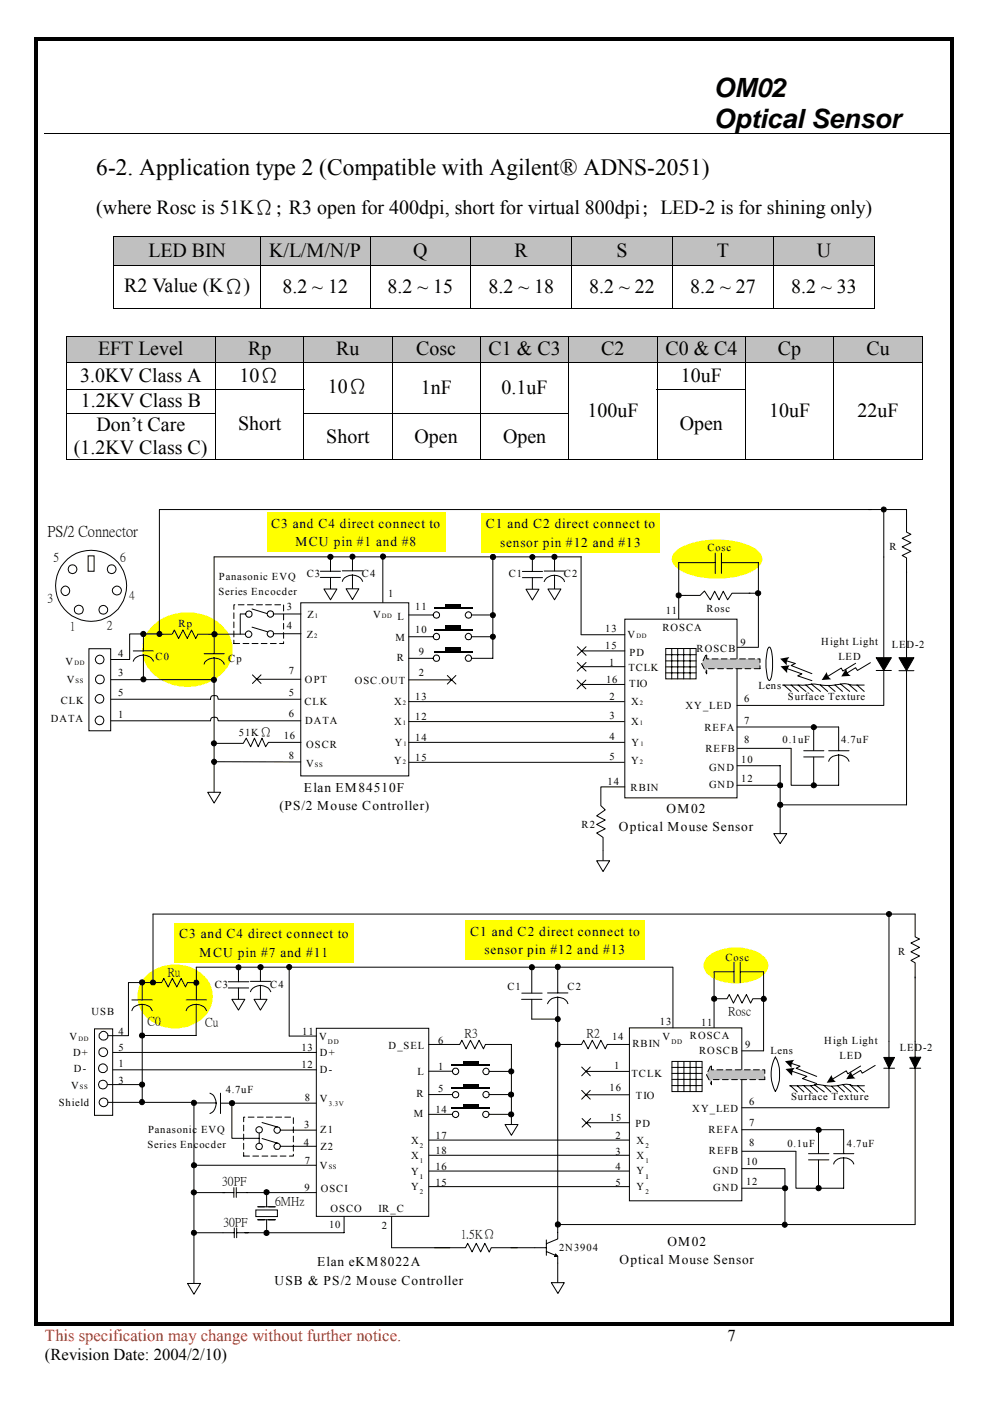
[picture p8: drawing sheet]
<svg xmlns="http://www.w3.org/2000/svg" width="210mm" height="297mm" viewBox="0 0 210 297" stroke-linecap="round" stroke-linejoin="round" font-family="sans-serif">
<defs><g id="words">
<g font-size="5.6">
<text x="151.4" y="20.6">OM02</text>
<text x="151.4" y="27.1">Optical Sensor</text>
</g>
<text font-size="5" x="20.4" y="37">6-2. Application type 2 (Compatible with Agilent® ADNS-2051)</text>
<g font-size="4.2">
<text x="20.4" y="45.4">(where Rosc is 51KΩ; R3 open for 400dpi, short for virtual 800dpi; LED-2 is for shining only)</text>
<text x="31.5" y="54.5">LED BIN</text>
<text x="57.1" y="54.5">K/L/M/N/P</text>
<text x="87.6" y="54.5">Q</text>
<text x="109.1" y="54.5">R</text>
<text x="130.7" y="54.5">S</text>
<text x="152" y="54.5">T</text>
<text x="173.2" y="54.5">U</text>
<text x="26.3" y="62">R2 Value (KΩ)</text>
<text x="59.9" y="62.1">8.2 ~ 12</text>
<text x="82.1" y="62.1">8.2 ~ 15</text>
<text x="103.6" y="62.1">8.2 ~ 18</text>
<text x="124.9" y="62.1">8.2 ~ 22</text>
<text x="146.3" y="62.1">8.2 ~ 27</text>
<text x="167.7" y="62.1">8.2 ~ 33</text>
<text x="20.8" y="75.3">EFT Level</text>
<text x="52.6" y="75.3">Rp</text>
<text x="71.3" y="75.3">Ru</text>
<text x="88.2" y="75.3">Cosc</text>
<text x="103.6" y="75.3">C1 &amp; C3</text>
<text x="127.5" y="75.3">C2</text>
<text x="141.1" y="75.3">C0 &amp; C4</text>
<text x="164.9" y="75.3">Cp</text>
<text x="183.7" y="75.3">Cu</text>
<text x="17" y="81">3.0KV Class A</text>
<text x="50.8" y="80.9">10Ω</text>
<text x="69.5" y="83.3">10Ω</text>
<text x="89.2" y="83.4">1nF</text>
<text x="106.4" y="83.4">0.1uF</text>
<text x="144.4" y="81">10uF</text>
<text x="17.1" y="86.4">1.2KV Class B</text>
<text x="124.6" y="88.4">100uF</text>
<text x="163.1" y="88.4">10uF</text>
<text x="181.8" y="88.4">22uF</text>
<text x="20.5" y="91.4">Don’t Care</text>
<text x="50.5" y="91.3">Short</text>
<text x="69.2" y="93.8">Short</text>
<text x="87.9" y="93.8">Open</text>
<text x="106.7" y="93.8">Open</text>
<text x="144.1" y="91.3">Open</text>
<text x="15.7" y="96.3">(1.2KV Class C)</text>
</g>
<text font-size="3.5" fill="#f00" x="9.5" y="284.3">This specification may change without further notice.</text>
<g font-size="3.5">
<text x="154.3" y="284.3">7</text>
<text x="9.5" y="288.4">(Revision Date: 2004/2/10)</text>
</g>
<text font-size="3.2" x="10.1" y="113.7">PS/2 Connector</text>
<g font-size="2.8">
<text x="57.5" y="111.9">C3 and C4 direct connect to</text>
<text x="103" y="112">C1 and C2 direct connect to</text>
<text x="62.6" y="115.8">MCU pin #1 and #8</text>
<text x="106.1" y="115.9">sensor pin #12 and #13</text>
<text x="64.4" y="167.9">Elan EM84510F</text>
<text x="59.2" y="171.8">(PS/2 Mouse Controller)</text>
<text x="141.3" y="172.4">OM02</text>
<text x="131.2" y="176.3">Optical Mouse Sensor</text>
<text x="38" y="198.9">C3 and C4 direct connect to</text>
<text x="42.3" y="202.8">MCU pin #7 and #11</text>
<text x="99.7" y="198.4">C1 and C2 direct connect to</text>
<text x="102.8" y="202.2">sensor pin #12 and #13</text>
<text x="67.2" y="268.5">Elan eKM8022A</text>
<text x="131.4" y="268">Optical Mouse Sensor</text>
<text x="141.5" y="264.1">OM02</text>
<text x="58.2" y="272.4">USB &amp; PS/2 Mouse Controller</text>
</g>
<g font-size="2.6">
<text x="11.3" y="119">5</text>
<text x="25.5" y="119">6</text>
<text x="10" y="127.6">3</text>
<text x="27.4" y="127.1">4</text>
<text x="14.8" y="133.5">1</text>
<text x="22.6" y="133.4">2</text>
<text x="55.1" y="156">Ω</text>
<text x="35.5" y="206.9">Ru</text>
<text x="154.4" y="215.2">Rosc</text>
<text x="31.3" y="217.3">C0</text>
<text x="43.5" y="217.5">Cu</text>
<text x="98.5" y="220">R3</text>
<text x="124.3" y="220">R2</text>
<text x="47.1" y="251.3">30PF</text>
<text x="58.3" y="255.5">6MHz</text>
<text x="47.4" y="260">30PF</text>
<text x="97.7" y="262.5">1.5KΩ</text>
</g>
<g font-size="2.2">
<text x="150" y="116.8">Cosc</text>
<text x="188.6" y="116.7">R</text>
<text x="46.4" y="122.9">Panasonic EVQ</text>
<text x="65" y="122.4">C3</text>
<text x="76.7" y="122.4">C4</text>
<text x="107.9" y="122.4">C1</text>
<text x="119.6" y="122.4">C2</text>
<text x="46.3" y="126.1">Series Encocder</text>
<text x="60.8" y="129.2">3</text>
<text x="65.2" y="131.1">Z</text>
<text x="79.1" y="131.1">V</text>
<text x="82.3" y="126.5">1</text>
<text x="84.3" y="131.5">L</text>
<text x="88" y="129.2">11</text>
<text x="141.2" y="130.2">11</text>
<text x="149.8" y="129.8">Rosc</text>
<text x="37.9" y="132.8">Rp</text>
<text x="60.8" y="133.4">4</text>
<text x="65.1" y="135.2">Z</text>
<text x="83.9" y="135.9">M</text>
<text x="88" y="134.3">10</text>
<text x="128.3" y="137.7">15</text>
<text x="128.3" y="134">13</text>
<text x="133.1" y="135.3">V</text>
<text x="140.4" y="133.9">ROSCA</text>
<text x="157" y="136.9">9</text>
<text x="174.1" y="136.8">Hight Light</text>
<text x="189.1" y="137.3">LED-2</text>
<text x="13.9" y="141">V</text>
<text x="25" y="139.3">4</text>
<text x="25" y="143.4">3</text>
<text x="33" y="139.8">C0</text>
<text x="48.4" y="140.3">Cp</text>
<text x="61.3" y="143">7</text>
<text x="84.2" y="140.2">R</text>
<text x="88.8" y="138.9">9</text>
<text x="88.8" y="143.4">2</text>
<text x="129.1" y="141.2">1</text>
<text x="133.2" y="142.3">TCLK</text>
<text x="133.5" y="139">PD</text>
<text x="147.7" y="138.2">ROSCB</text>
<text x="177.8" y="139.9">LED</text>
<text x="12.9" y="149.4">CLK</text>
<text x="14.2" y="144.8">V</text>
<text x="25" y="147.5">5</text>
<text x="61.3" y="147.5">5</text>
<text x="64.5" y="149.4">CLK</text>
<text x="64.7" y="144.8">OPT</text>
<text x="75.2" y="145">OSC.OUT</text>
<text x="83.6" y="149.4">X</text>
<text x="88" y="148.5">13</text>
<text x="128.5" y="144.8">16</text>
<text x="129.2" y="148.5">2</text>
<text x="133.4" y="145.8">TIO</text>
<text x="133.8" y="149.4">X</text>
<text x="157.8" y="148.8">6</text>
<text x="160.8" y="146.2">Lens</text>
<text x="167.1" y="148.4">Surface Texture</text>
<text x="10.8" y="153">DATA</text>
<text x="25" y="152.3">1</text>
<text x="50.6" y="156">51K</text>
<text x="61.3" y="152.1">6</text>
<text x="64.7" y="153.5">DATA</text>
<text x="83.6" y="153.7">X</text>
<text x="88" y="152.6">12</text>
<text x="129.2" y="152.4">3</text>
<text x="133.8" y="153.7">X</text>
<text x="145.3" y="150.3">XY_LED</text>
<text x="149.4" y="154.9">REFA</text>
<text x="157.8" y="153.4">7</text>
<text x="60.2" y="156.7">16</text>
<text x="61.3" y="160.8">8</text>
<text x="64.9" y="158.5">OSCR</text>
<text x="83.6" y="162">Y</text>
<text x="83.7" y="158.1">Y</text>
<text x="88" y="161.3">15</text>
<text x="88" y="157">14</text>
<text x="129.2" y="157">4</text>
<text x="129.2" y="161">5</text>
<text x="133.8" y="162">Y</text>
<text x="133.9" y="158.1">Y</text>
<text x="149.6" y="159.4">REFB</text>
<text x="157.2" y="161.7">10</text>
<text x="157.8" y="157.5">8</text>
<text x="165.9" y="157.6">0.1uF</text>
<text x="178.3" y="157.6">4.7uF</text>
<text x="64.9" y="162.5">V</text>
<text x="128.8" y="166.5">14</text>
<text x="133.7" y="167.6">RBIN</text>
<text x="150.3" y="163.5">GND</text>
<text x="150.3" y="167.1">GND</text>
<text x="157.2" y="165.8">12</text>
<text x="123.3" y="175.5">R2</text>
<text x="153.8" y="203.7">Cosc</text>
<text x="190.4" y="202.5">R</text>
<text x="45.5" y="209.4">C3</text>
<text x="57.3" y="209.4">C4</text>
<text x="107.6" y="209.9">C1</text>
<text x="120.3" y="209.9">C2</text>
<text x="19.4" y="215.2">USB</text>
<text x="14.7" y="220.6">V</text>
<text x="25.1" y="219.5">4</text>
<text x="64.1" y="219.5">11</text>
<text x="67.7" y="220.5">V</text>
<text x="92.9" y="221.3">6</text>
<text x="129.8" y="220.5">14</text>
<text x="139.9" y="217.4">13</text>
<text x="140.5" y="220.6">V</text>
<text x="146.3" y="220.3">ROSCA</text>
<text x="148.6" y="217.5">11</text>
<text x="174.8" y="221.5">High Light</text>
<text x="15.5" y="223.9">D+</text>
<text x="15.7" y="227.4">D-</text>
<text x="25.1" y="222.9">5</text>
<text x="25.1" y="226.3">1</text>
<text x="63.9" y="222.9">13</text>
<text x="63.9" y="226.5">12</text>
<text x="67.8" y="227.5">D-</text>
<text x="67.8" y="223.9">D+</text>
<text x="82.4" y="222.5">D_SEL</text>
<text x="88.5" y="227.9">L</text>
<text x="92.9" y="226.8">1</text>
<text x="130.2" y="226.6">1</text>
<text x="134.1" y="222">RBIN</text>
<text x="148.2" y="223.6">ROSCB</text>
<text x="158" y="222.3">9</text>
<text x="163.3" y="223.4">Lens</text>
<text x="178" y="224.5">LED</text>
<text x="190.8" y="222.8">LED-2</text>
<text x="15.1" y="230.8">V</text>
<text x="25.1" y="229.8">3</text>
<text x="47.9" y="231.7">4.7uF</text>
<text x="64.6" y="233.4">8</text>
<text x="67.8" y="233.7">V</text>
<text x="88.3" y="232.7">R</text>
<text x="92.9" y="231.4">5</text>
<text x="129.3" y="231.3">16</text>
<text x="133.9" y="228.4">TCLK</text>
<text x="134.8" y="233">TIO</text>
<text x="167.7" y="233.3">Surface Texture</text>
<text x="12.5" y="234.5">Shield</text>
<text x="64.5" y="239.2">3</text>
<text x="87.7" y="236.9">M</text>
<text x="92.3" y="236">14</text>
<text x="129.3" y="237.6">15</text>
<text x="134.8" y="238.8">PD</text>
<text x="146.8" y="235.7">XY_LED</text>
<text x="158.8" y="238.8">7</text>
<text x="158.8" y="234.2">6</text>
<text x="31.3" y="243.3">Series Encocder</text>
<text x="31.4" y="240.2">Panasonic EVQ</text>
<text x="64.4" y="242.9">4</text>
<text x="67.9" y="240.1">Z1</text>
<text x="68" y="243.8">Z2</text>
<text x="87.2" y="242.4">X</text>
<text x="87.2" y="245.7">X</text>
<text x="92.3" y="241.6">17</text>
<text x="92.3" y="244.7">18</text>
<text x="130.5" y="241.6">2</text>
<text x="130.5" y="244.8">3</text>
<text x="135" y="245.8">X</text>
<text x="135" y="242.6">X</text>
<text x="150.2" y="240.3">REFA</text>
<text x="150.3" y="244.7">REFB</text>
<text x="158.8" y="242.9">8</text>
<text x="166.9" y="243.1">0.1uF</text>
<text x="179.5" y="243.1">4.7uF</text>
<text x="64.7" y="246.9">7</text>
<text x="67.8" y="247.8">V</text>
<text x="87.2" y="249.1">Y</text>
<text x="92.3" y="248.1">16</text>
<text x="92.3" y="251.4">15</text>
<text x="130.5" y="248.1">4</text>
<text x="130.5" y="251.4">5</text>
<text x="135" y="249">Y</text>
<text x="151.2" y="248.9">GND</text>
<text x="158.2" y="247.1">10</text>
<text x="158.2" y="251.2">12</text>
<text x="64.5" y="252.5">9</text>
<text x="68" y="252.8">OSCI</text>
<text x="70.1" y="257.1">OSCO</text>
<text x="80.3" y="256.9">IR_C</text>
<text x="87.2" y="252.4">Y</text>
<text x="135" y="252.4">Y</text>
<text x="151.2" y="252.6">GND</text>
<text x="69.8" y="260.3">10</text>
<text x="81" y="260.5">2</text>
<text x="118.5" y="265.3">2N3904</text>
</g>
<g font-size="1.5">
<text x="69.5" y="221.3">DD</text>
<text x="142.3" y="221.5">DD</text>
<text x="69.7" y="234.6">3.3V</text>
<text x="89" y="243.3">2</text>
<text x="136.8" y="243.5">2</text>
<text x="89" y="246.5">1</text>
<text x="136.8" y="246.6">1</text>
<text x="89" y="253.2">2</text>
<text x="136.8" y="253.2">2</text>
</g>
<g font-size="1.4">
<text x="66.7" y="131.1">1</text>
<text x="81" y="131.1">DD</text>
<text x="66.6" y="135.2">2</text>
<text x="134.9" y="135.3">DD</text>
<text x="15.8" y="141">DD</text>
<text x="16" y="144.8">SS</text>
<text x="85.4" y="149.5">2</text>
<text x="135.7" y="149.5">2</text>
<text x="85.4" y="153.8">1</text>
<text x="135.7" y="153.8">1</text>
<text x="85.6" y="158.1">1</text>
<text x="135.8" y="158.1">1</text>
<text x="66.8" y="162.5">SS</text>
<text x="85.4" y="162">2</text>
<text x="135.7" y="162">2</text>
<text x="16.6" y="220.7">DD</text>
<text x="16.9" y="230.9">SS</text>
<text x="69.7" y="247.9">SS</text>
<text x="89" y="250">1</text>
<text x="136.8" y="249.9">1</text>
</g>
</g></defs>
<path d="M9.4 28.4h192" fill="none" stroke="#000" stroke-width=".21"/>
<g fill="#c0c0c0">
<path d="M24.7 50.8h30v4.8h-30z"/>
<path d="M24.2 50.2h31v.6h-31z"/>
</g>
<path d="M24.4 50.8v4.8" fill="none" stroke="#c0c0c0" stroke-width=".42"/>
<g fill="#c0c0c0">
<path d="M54.7 50.8h.5v4.8h-.5z"/>
<path d="M24.2 55.6h31v.5h-31z"/>
<path d="M55.7 50.8h22.2v4.8h-22.2z"/>
<path d="M55.3 50.2h23.1v.6h-23.1z"/>
</g>
<path d="M55.5 50.8v4.8" fill="none" stroke="#c0c0c0" stroke-width=".38"/>
<g fill="#c0c0c0">
<path d="M77.9 50.8h.5v4.8h-.5z"/>
<path d="M55.3 55.6h23.1v.5h-23.1z"/>
<path d="M78.9 50.8h20.4v4.8h-20.4z"/>
<path d="M78.5 50.2h21.3v.6h-21.3z"/>
</g>
<path d="M78.7 50.8v4.8" fill="none" stroke="#c0c0c0" stroke-width=".38"/>
<path d="M99.5 50.8v4.8" fill="none" stroke="#c0c0c0" stroke-width=".42"/>
<g fill="#c0c0c0">
<path d="M78.5 55.6h21.3v.5h-21.3z"/>
<path d="M100.3 50.8h20.4v4.8h-20.4z"/>
<path d="M99.9 50.2h21.2v.6h-21.2z"/>
</g>
<path d="M100.1 50.8v4.8" fill="none" stroke="#c0c0c0" stroke-width=".42"/>
<path d="M120.9 50.8v4.8" fill="none" stroke="#c0c0c0" stroke-width=".38"/>
<g fill="#c0c0c0">
<path d="M99.9 55.6h21.2v.5h-21.2z"/>
<path d="M121.7 50.8h20.4v4.8h-20.4z"/>
<path d="M121.3 50.2h21.3v.6h-21.3z"/>
</g>
<path d="M121.5 50.8v4.8M142.3 50.8v4.8" fill="none" stroke="#c0c0c0" stroke-width=".42"/>
<g fill="#c0c0c0">
<path d="M121.3 55.6h21.3v.5h-21.3z"/>
<path d="M143.1 50.8h20.4v4.8h-20.4z"/>
<path d="M142.7 50.2h21.2v.6h-21.2z"/>
</g>
<path d="M142.9 50.8v4.8" fill="none" stroke="#c0c0c0" stroke-width=".38"/>
<path d="M163.7 50.8v4.8" fill="none" stroke="#c0c0c0" stroke-width=".42"/>
<g fill="#c0c0c0">
<path d="M142.7 55.6h21.2v.5h-21.2z"/>
<path d="M164.5 50.8h20.4v4.8h-20.4z"/>
<path d="M164.1 50.2h21.2v.6h-21.2z"/>
</g>
<path d="M164.3 50.8v4.8M185.1 50.8v4.8" fill="none" stroke="#c0c0c0" stroke-width=".42"/>
<path d="M164.1 55.6h21.2v.5h-21.2z" fill="#c0c0c0"/>
<g fill="none" stroke="#000" stroke-width=".21">
<path d="M24.1 50.2h161.4M24.1 56.2h161.4M24.1 50.2v5.9M24.1 56.3v9.2M55.3 50.2v5.9M55.3 56.3v9.2M78.5 50.2v5.9M78.5 56.3v9.2M99.8 50.2v5.9M99.8 56.3v9.2M121.2 50.2v5.9M121.2 56.3v9.2"/>
<path d="M142.6 50.2v5.9M142.6 56.3v9.2M164 50.2v5.9M164 56.3v9.2M185.4 50.2v5.9M185.4 56.3v9.2M24.2 65.4h31M55.3 65.4h23.1M78.5 65.4h21.3M99.9 65.4h21.2M121.3 65.4h21.3M142.7 65.4h21.2"/>
<path d="M164.1 65.4h21.2"/>
</g>
<path d="M14.5 71.6h30.7v4.9h-30.7z" fill="#c0c0c0"/>
<path d="M14.2 71.5h31.4" fill="none" stroke="#c0c0c0" stroke-width=".25"/>
<path d="M14.3 71.6v4.9" fill="none" stroke="#c0c0c0" stroke-width=".38"/>
<path d="M45.4 71.6v4.9" fill="none" stroke="#c0c0c0" stroke-width=".42"/>
<path d="M14.2 76.6h31.4" fill="none" stroke="#c0c0c0" stroke-width=".3"/>
<path d="M46.2 71.6h17.7v4.9h-17.7z" fill="#c0c0c0"/>
<path d="M45.8 71.5h18.5" fill="none" stroke="#c0c0c0" stroke-width=".25"/>
<path d="M46 71.6v4.9M64.1 71.6v4.9" fill="none" stroke="#c0c0c0" stroke-width=".42"/>
<path d="M45.8 76.6h18.5" fill="none" stroke="#c0c0c0" stroke-width=".3"/>
<path d="M64.9 71.6h17.7v4.9h-17.7z" fill="#c0c0c0"/>
<path d="M64.5 71.5h18.6" fill="none" stroke="#c0c0c0" stroke-width=".25"/>
<path d="M64.7 71.6v4.9M82.9 71.6v4.9" fill="none" stroke="#c0c0c0" stroke-width=".42"/>
<path d="M64.5 76.6h18.6" fill="none" stroke="#c0c0c0" stroke-width=".3"/>
<path d="M83.6 71.6h17.8v4.9h-17.8z" fill="#c0c0c0"/>
<path d="M83.2 71.5h18.6" fill="none" stroke="#c0c0c0" stroke-width=".25"/>
<path d="M83.4 71.6v4.9" fill="none" stroke="#c0c0c0" stroke-width=".38"/>
<path d="M101.6 71.6v4.9" fill="none" stroke="#c0c0c0" stroke-width=".42"/>
<path d="M83.2 76.6h18.6" fill="none" stroke="#c0c0c0" stroke-width=".3"/>
<path d="M102.4 71.6h17.7v4.9h-17.7z" fill="#c0c0c0"/>
<path d="M102 71.5h18.5" fill="none" stroke="#c0c0c0" stroke-width=".25"/>
<path d="M102.2 71.6v4.9M120.3 71.6v4.9" fill="none" stroke="#c0c0c0" stroke-width=".42"/>
<path d="M102 76.6h18.5" fill="none" stroke="#c0c0c0" stroke-width=".3"/>
<path d="M121.1 71.6h17.7v4.9h-17.7z" fill="#c0c0c0"/>
<path d="M120.7 71.5h18.5" fill="none" stroke="#c0c0c0" stroke-width=".25"/>
<path d="M120.9 71.6v4.9" fill="none" stroke="#c0c0c0" stroke-width=".38"/>
<path d="M138.8 71.6h.4v4.9h-.4z" fill="#c0c0c0"/>
<path d="M120.7 76.6h18.5" fill="none" stroke="#c0c0c0" stroke-width=".3"/>
<path d="M139.8 71.6h17.8v4.9h-17.8z" fill="#c0c0c0"/>
<path d="M139.4 71.5h18.6" fill="none" stroke="#c0c0c0" stroke-width=".25"/>
<path d="M139.6 71.6v4.9" fill="none" stroke="#c0c0c0" stroke-width=".42"/>
<path d="M157.8 71.6v4.9" fill="none" stroke="#c0c0c0" stroke-width=".38"/>
<path d="M139.4 76.6h18.6" fill="none" stroke="#c0c0c0" stroke-width=".3"/>
<path d="M158.6 71.6h17.7v4.9h-17.7z" fill="#c0c0c0"/>
<path d="M158.1 71.5h18.6" fill="none" stroke="#c0c0c0" stroke-width=".25"/>
<path d="M158.3 71.6v4.9M176.5 71.6v4.9" fill="none" stroke="#c0c0c0" stroke-width=".42"/>
<path d="M158.1 76.6h18.6" fill="none" stroke="#c0c0c0" stroke-width=".3"/>
<path d="M177.3 71.6h17.7v4.9h-17.7z" fill="#c0c0c0"/>
<path d="M176.9 71.5h18.5" fill="none" stroke="#c0c0c0" stroke-width=".25"/>
<path d="M177.1 71.6v4.9" fill="none" stroke="#c0c0c0" stroke-width=".42"/>
<path d="M195.2 71.6v4.9" fill="none" stroke="#c0c0c0" stroke-width=".38"/>
<path d="M176.9 76.6h18.5" fill="none" stroke="#c0c0c0" stroke-width=".3"/>
<g fill="none" stroke="#000" stroke-width=".21">
<path d="M14 71.2h181.6M14 76.8h181.6M14.1 71.3v5.5M14.1 76.9v5.6M45.7 71.3v5.5M45.7 76.9v5.6M64.4 71.3v5.5M64.4 76.9v5.6M83.2 71.3v5.5M83.2 76.9v5.6M101.9 71.3v5.5M101.9 76.9v5.6"/>
<path d="M120.6 71.3v5.5M120.6 76.9v5.6M139.3 71.3v5.5M139.3 76.9v5.6M158 71.3v5.5M158 76.9v5.6M176.8 71.3v5.5M176.8 76.9v5.6M195.5 71.3v5.5M195.5 76.9v5.6M14 82.5h50.5M14 87.6h31.8"/>
<path d="M14.1 82.6v4.9M14.1 87.7v9.9M14.2 97.5h31.4M45.7 82.6v4.9M45.7 87.7v9.9M45.8 97.5h18.5M64.3 87.6h56.4M64.4 82.6v4.9M64.4 87.7v9.9M64.5 97.5h18.6M83.2 82.6v4.9M83.2 87.7v9.9"/>
<path d="M83.2 97.5h18.6M101.9 82.6v4.9M101.9 87.7v9.9M102 97.5h18.5M120.6 82.6v4.9M120.6 87.7v9.9M120.7 97.5h18.5M139.2 82.5h18.9M139.3 82.6v4.9M139.3 87.7v9.9M139.4 97.5h18.6M158 82.6v4.9"/>
<path d="M158 87.7v9.9M158.1 97.5h18.6M176.8 82.6v4.9M176.8 87.7v9.9M176.9 97.5h18.5M195.5 82.6v4.9M195.5 87.7v9.9"/>
</g>
<path d="M83.1 82.5h.1v.1h-.1zM101.8 82.5h.2v.1h-.2zM120.5 82.5h.2v.1h-.2zM139.2 87.5h.2v.2h-.2zM158 87.5h.1v.2h-.1zM176.7 82.5h.2v.1h-.2zM176.7 87.5h.2v.2h-.2zM195.4 82.5h.2v.1h-.2zM195.4 87.5h.2v.2h-.2z" fill="#000"/>
<path d="M32 133.1a10.8 10.8 0 0 1 16.2 .8 7.2 7.2 0 0 1-3.3 10.5 10.8 10.8 0 0 1-13.6-2.8 6.8 6.8 0 0 1 .7-8.5z" fill-rule="evenodd" fill="#ff0"/>
<path d="M81.2 118v9.8M156.2 137.2h4.6" fill="none" stroke="#000" stroke-width=".21"/>
<path d="M143.1 117a12.8 12.8 0 0 1 8.3-2.6 15.6 15.6 0 0 1 9.1 2.1 2.26 2.26 0 0 1 0 4 15.6 15.6 0 0 1-10.3 2.1 11.6 11.6 0 0 1-7.1-2.5 2.05 2.05 0 0 1 0-3.1z" fill-rule="evenodd" fill="#ff0"/>
<path d="M143.9 126.2v5.1" fill="none" stroke="#000" stroke-width=".21"/>
<path d="M49.6 128.2h10.5v8.2h-10.5z" fill="#fff"/>
<g fill="none" stroke="#000" stroke-width=".21">
<path d="M49.6 135.7v.7h1.2M49.6 129.9v1.2M49.6 131.9v1.2M49.6 133.8v1.2M49.8 128.2h-.2v1M50.5 128.2h1.2M51 130.2h1.1a.68 .68 0 0 0 .9 .7 .68 .68 0 0 0 .3-1.1 .68 .68 0 0 0-1.2 .2v.2M51.5 136.4h1.3M52.5 128.2h1.2M53.4 136.4h1.3M53.4 133l3.3 .9M53.4 129.1l3.2 1"/>
<path d="M54.4 128.2h1.2M55.4 136.4h1.2M56.3 128.2h1.2M57.3 136.4h1.3M58.3 128.2h1.2M60.1 136.1v.3h-.8M60.1 128.3v1.2M60.1 130.2v1.2M60.1 132.2v1.2M60.1 134.1v1.2M86.6 161.6h45.8"/>
</g>
<path d="M63.8 127.8h22.9v36.7h-22.9z" fill="#fff" stroke="#000" stroke-width=".21"/>
<path d="M45.4 118.1h77.8M45.4 139.5v28.7M63.8 157.4h-6.9l-.6 .9-.7-1.8-.8 1.8-.9-1.8-.8 1.8-.9-1.8-.6 1.1h-6.2M86.7 148.8h45.7M86.7 153h45.7M86.7 157.4h45.8M45.4 161.5h18.4" fill="none" stroke="#000" stroke-width=".21"/>
<circle cx="81.2" cy="118" r=".55" fill="#000" stroke="#000" stroke-width=".21"/>
<path d="M44 168h2.8l-1.4 2.3z" fill-rule="evenodd" fill="#fff" stroke="#000" stroke-width=".21"/>
<g fill="none" stroke="#000" stroke-width=".21">
<path d="M45.4 118.1v20.5M104.5 118.1v21.5h-4.5l-.1 .4-.3 .2-.7-.1a.67 .67 0 0 1-.1-1 .63 .63 0 0 1 .8-.2 .63 .63 0 0 1 .4 .7M43.3 138.6h4.3M45.5 134.5h6.5l.1 .3 .4 .3h.4l.3-.1a.59 .59 0 0 0 .1-.9 .65 .65 0 0 0-.8-.3 .65 .65 0 0 0-.5 .7M86.7 130.4h5.2l.3 .6a.74 .74 0 0 0 1-.4l-.1-.5-.5-.4-.4 .1-.3 .3v.3M86.7 135h5.2v.2a.72 .72 0 0 0 1.1 .3l.2-.7-.4-.5-.6 .1-.3 .3v.3M86.7 139.6h5.2a.64 .64 0 0 0 .8 .6l.3-.1 .1-.4a.69 .69 0 0 0-.5-.8h-.4l-.3 .7M100 130.4a.66 .66 0 0 0-.6-.7 .66 .66 0 0 0-.7 .6v.3a.66 .66 0 0 0 .7 .5 .66 .66 0 0 0 .6-.7h4.5M100 135a.66 .66 0 0 0-.6-.7 .66 .66 0 0 0-.7 .5 .69 .69 0 0 0 .3 .8 .69 .69 0 0 0 .9-.2l.1-.4h4.5M143.9 126.2h1.4M21.9 148.3h22.7M22 144.1h23.4"/>
<path d="M22.1 152.8h22.5M43.3 140.8a2.31 2.31 0 0 1 3.3-1l.8 .6 .2 .4M45.4 152.1a.63 .63 0 0 0-.8 .7M45.4 147.5a.6 .6 0 0 0-.8 .8M45.5 152.1a.63 .63 0 0 1 .7 .7h17.6M45.5 147.5a.6 .6 0 0 1 .7 .8h17.6M156.2 158.7h11.5"/>
</g>
<g fill="#000" stroke="#000" stroke-width=".21">
<circle cx="104.5" cy="118.1" r=".56"/>
<circle cx="45.5" cy="134.5" r=".56"/>
<circle cx="104.5" cy="130.4" r=".54"/>
<circle cx="104.5" cy="135" r=".54"/>
<circle cx="45.4" cy="157.6" r=".55"/>
<circle cx="45.4" cy="144.1" r=".55"/>
<circle cx="45.4" cy="161.5" r=".55"/>
</g>
<g fill="#fff" stroke="#000" stroke-width=".21">
<path d="M132.5 131.3h23.8v37.9h-23.8z"/>
<path d="M141.2 137.5h6.4v6.4h-6.4z"/>
</g>
<g fill="none" stroke="#000" stroke-width=".21">
<path d="M141.2 138.8h6.4M142.4 137.5v6.4M143.7 137.5v6.4M145 137.5v6.4M146.3 137.5v6.4M141.2 140.1h6.4M141.2 141.4h6.4M141.2 142.7h6.4M156.3 149.6h31M165.9 145.2l4.3 .1 2.6-.3a14.1 14.1 0 0 0 6.2-.1l1.7 .3h2.5M166.2 145.2l1.5 1.4M167.7 145.2l1.6 1.4"/>
<path d="M169.2 145.2l1.7 1.4M170.9 145.2l1.5 1.4M172 145l2 1.6M173.9 145.2l1.6 1.4M175.6 145.3l1.5 1.3M177.1 145.2l1.5 1.4M178.2 145l1.9 1.6M179.9 145.1l1.8 1.5M181.7 145.2l1.5 1.4"/>
</g>
<path d="M163 137.2a.8 .8 0 0 1 .6 .9 10.6 10.6 0 0 1-.4 6.2 .8 .8 0 0 1-.5-.9 11.4 11.4 0 0 1 .2-6z" fill-rule="evenodd" fill="#fff" stroke="#000" stroke-width=".21"/>
<path d="M149.8 138.6v1.1h11.3v2.1h-11.3v1.1l-1-2.2z" fill-rule="evenodd" fill="#c0c0c0"/>
<g fill="none" stroke="#000" stroke-width=".21">
<path d="M149.6 138.9l-.5 1.2M149.8 138.9v.8h.5M151 139.7h1.2M152.9 139.7h1.2M154.9 139.7h1.2M156.8 139.7h1.2M158.7 139.7h1.3M160.7 139.7h.4v.8M148.8 140.7l.5 1.1M149.8 142.1v.8l-.2-.4M150.2 141.8h1.2M152.2 141.8h1.2"/>
<path d="M154.1 141.8h1.2M156 141.8h1.3M158 141.8h1.2M161.1 141.1v.7h-1.2M166.7 140.1l1.9 .6-.9 .4 4.4 1.7M166.8 141.7l3.2 1.2-.9 .4 3 1M181.4 140.6l-2.7 1.7-.3-.7-3 1.9M184.5 140.5l-2.7 1.7-.4-.6-1.9 1.1M156.3 166.5h9.1M156.3 162.3h9.1M165.4 162.3v14.4"/>
</g>
<g fill="#000">
<path d="M165.4 139.7l1.9-.4-.5 .9v.9z" fill-rule="evenodd"/>
<path d="M165.5 141.3l2-.2-.6 .9v.7z" fill-rule="evenodd"/>
<path d="M175.3 142.5l.2 .8 .7 .7-2 .2z" fill-rule="evenodd"/>
<path d="M179.4 141.7a1.98 1.98 0 0 0 1 1.6l-2 .1z" fill-rule="evenodd"/>
</g>
<path d="M164.1 176.7h2.7l-1.4 2.2z" fill-rule="evenodd" fill="#fff" stroke="#000" stroke-width=".21"/>
<g fill="none" stroke="#000" stroke-width=".21">
<path d="M123.2 118v16.5M187.4 118.1v21.3M123.2 134.6h9.3M156.3 154.1h21.5v5.1M167.7 158.7v7.8h10.1v-6.4a2.12 2.12 0 0 0-2.1 1.3M170.4 159.2h4.3M172.5 154.2v4.9M175.7 159.2h4.3M185.8 142.2h3.2M187.4 142.2v7.4M132.5 166.8h-5.1v4l.9 .9-1.8 1.3 1.8 .9-1.8 .9 1.8 .9-1.8 .9 1.4 .9v2.8M170.4 160.5h4.3"/>
<path d="M172.5 160.5v6M177.8 160.1a2.33 2.33 0 0 1 2.2 1.3M127.9 180.3v2.2"/>
</g>
<g fill="#000" stroke="#000" stroke-width=".21">
<path d="M185.8 139.4h3.2l-1.6 2.8z" fill-rule="evenodd"/>
<path d="M165.1 166l.3-.1 .5 .3v.6a.57 .57 0 0 1-.9 .1 .57 .57 0 0 1 .1-.9z" fill-rule="evenodd"/>
<circle cx="172.5" cy="154.2" r=".54"/>
<circle cx="172.5" cy="166.5" r=".54"/>
</g>
<path d="M126.5 182.5h2.8l-1.4 2.3z" fill-rule="evenodd" fill="#fff" stroke="#000" stroke-width=".21"/>
<g fill="none" stroke="#000" stroke-width=".21">
<path d="M143.9 119.3v6.9M143.9 119.3h7.7M151.7 117.3v4.3M153 117.3v4.3M153 119.3h7.8M160.8 119.3v17.9M184.2 108h8v4.8l.9 .5-1.8 .8 1.8 1-1.8 .9 1.8 .9-1.8 .9 .9 .5v3.2M184.8 108h-151v26.6M187.4 108v10.1M33.8 134.5h2.7l.5-.9 .9 1.8 .9-1.8 .9 1.8 .9-1.8 .9 1.8 .5-.9h3.4M50.9 130.2v4.3M58 134.4h5.8"/>
<path d="M58 130.2h5.8M72.6 121h4.3M74.7 121.9a2.32 2.32 0 0 1 2.2 1.4M74.7 121.9a2.29 2.29 0 0 0-2.1 1.4M74.7 122v4.1M122.4 137.1l1.9 1.8M123.4 138h9.1M124.3 137.1l-1.9 1.8M158.8 125.8h1.8M159 125.8h-3.8l-.9 1.4-1-1.9-.8 1.9-1-1.9-.9 1.9-1.2-1.9-1 .9h-3.1M192.2 121.2v18.2M53.5 143.1l1.8 1.8"/>
<path d="M54.5 144h9.3M55.3 143.1l-1.8 1.8M86.7 144.1h9.1M94.8 143.2l1.9 1.8M96.7 143.2l-1.9 1.8M122.4 144.2l1.8 1.8M122.4 140.5l1.9 1.8M123.3 145.1h9.1M123.4 141.4h9.1M124.2 144.2l-1.8 1.8M124.3 140.5l-1.9 1.8M190.6 142.2h3.2"/>
<path d="M192.2 142.2v28.4"/>
<circle cx="57.3" cy="134.4" r=".66"/>
<circle cx="57.3" cy="130.2" r=".66"/>
</g>
<path d="M92 129h8.2" fill="none" stroke="#000" stroke-width=".38"/>
<path d="M94.4 128.1h3.3v1h-3.3zM94.4 132.6h3.3v1h-3.3zM94.4 137.2h3.3v1h-3.3z" fill="#000"/>
<path d="M92 133.6h8.2M92 138.1h8.2" fill="none" stroke="#000" stroke-width=".42"/>
<g fill="#000" stroke="#000" stroke-width=".21">
<path d="M190.6 139.4h3.2l-1.6 2.8z" fill-rule="evenodd"/>
<circle cx="70" cy="118.1" r=".55"/>
<circle cx="74.7" cy="118" r=".54"/>
<circle cx="187.4" cy="108" r=".54"/>
<circle cx="30.4" cy="134.4" r=".56"/>
<circle cx="143.9" cy="126.2" r=".54"/>
<circle cx="160.7" cy="125.8" r=".54"/>
</g>
<path d="M73.4 124.8h2.7l-1.4 2.3z" fill-rule="evenodd" fill="#fff" stroke="#000" stroke-width=".21"/>
<path d="M74.7 118v3M70.1 122.4v4.2" fill="none" stroke="#000" stroke-width=".21"/>
<path d="M68.7 124.9h2.7l-1.3 2.3z" fill-rule="evenodd" fill="#fff" stroke="#000" stroke-width=".21"/>
<path d="M70.1 118.1v3M67.9 121.1h4.3M67.9 122.4h4.3" fill="none" stroke="#000" stroke-width=".21"/>
<g fill="#ff0">
<path d="M56.6 108.7h37.9v8.4h-37.9z"/>
<path d="M102.1 108.8h37.9v8.4h-37.9z"/>
</g>
<g fill="#000" stroke="#000" stroke-width=".21">
<circle cx="112.9" cy="118.1" r=".54"/>
<circle cx="117.6" cy="118.1" r=".54"/>
</g>
<path d="M115.4 123.3a2.4 2.4 0 0 1 2.1-1.3 2.4 2.4 0 0 1 2.2 1.3M115.4 121.1h4.3M117.6 122v4.2" fill="none" stroke="#000" stroke-width=".21"/>
<path d="M116.2 124.9h2.7l-1.3 2.3z" fill-rule="evenodd" fill="#fff" stroke="#000" stroke-width=".21"/>
<path d="M117.6 118.1v3M112.9 122.5v4.2" fill="none" stroke="#000" stroke-width=".21"/>
<path d="M111.5 124.9h2.8l-1.4 2.3z" fill-rule="evenodd" fill="#fff" stroke="#000" stroke-width=".21"/>
<path d="M112.9 118.1v3.1M33.8 134.4h-6.3v5.4h-5.4M110.8 121.2h4.2M110.8 122.5h4.2" fill="none" stroke="#000" stroke-width=".21"/>
<g fill="#fff" stroke="#000" stroke-width=".21">
<circle cx="19.3" cy="124.2" r="7.5"/>
<circle cx="16.7" cy="129.3" r=".96"/>
<circle cx="15.4" cy="120.7" r=".94"/>
<circle cx="13.9" cy="125.2" r=".96"/>
<circle cx="21.9" cy="129.3" r=".94"/>
<circle cx="23.7" cy="120.7" r=".95"/>
<circle cx="24.8" cy="125.2" r=".95"/>
</g>
<path d="M18.7 117.9h1.3v3.2h-1.3z" fill="#fff" stroke="#000" stroke-width=".21"/>
<circle cx="33.8" cy="134.4" r=".55" fill="#000" stroke="#000" stroke-width=".21"/>
<path d="M18.9 137.5h4.6v17.4h-4.6z" fill="#fff" stroke="#000" stroke-width=".21"/>
<g fill="#fff" stroke="#000" stroke-width=".21">
<circle cx="21.1" cy="148.2" r=".92"/>
<circle cx="21.2" cy="144" r=".94"/>
<circle cx="21.1" cy="152.7" r=".92"/>
<circle cx="21.1" cy="139.8" r=".92"/>
</g>
<path d="M28.3 138h4.2M30.4 134.5v3.5M30.4 138.9v5.1M28.3 140.2a2.4 2.4 0 0 1 2.1-1.3 2.4 2.4 0 0 1 2.1 1.3M165.4 170.6h26.8" fill="none" stroke="#000" stroke-width=".21"/>
<g fill="#000" stroke="#000" stroke-width=".21">
<circle cx="30.4" cy="144" r=".55"/>
<circle cx="165.4" cy="170.6" r=".56"/>
</g>
<g fill="#ff0">
<path d="M30.9 207a9 9 0 0 1 13.1 .7 6.3 6.3 0 0 1-3.2 9.6 8.5 8.5 0 0 1-11-3.3 6.1 6.1 0 0 1 1.1-7z" fill-rule="evenodd"/>
<path d="M149.8 203a9.5 9.5 0 0 1 7.7-2l1.1 .2a5.3 5.3 0 0 1 4.2 2.9 3 3 0 0 1-1.7 3.2 10.8 10.8 0 0 1-10.7-.5 2.48 2.48 0 0 1-.6-3.8z" fill-rule="evenodd"/>
</g>
<path d="M151.4 206v12M157.2 244.1h11.6" fill="none" stroke="#000" stroke-width=".21"/>
<g fill="#fff" stroke="#000" stroke-width=".21">
<path d="M133.4 217.9h23.9v36.7h-23.9z"/>
<path d="M142.5 225h6.4v6.4h-6.4z"/>
</g>
<g fill="none" stroke="#000" stroke-width=".21">
<path d="M142.5 226.3h6.4M142.5 227.6h6.4M142.5 228.9h6.4M142.5 230.2h6.4M143.7 225v6.4M145 225v6.4M146.3 225v6.4M147.6 225v6.4M167.4 230.2h2.7a6.1 6.1 0 0 0 2.9-.2h.9a9.9 9.9 0 0 0 5.1-.1h.8l1.1 .3h2.4M167.6 230.2l1.5 1.3M169.1 230.2l1.3 1.3M170.4 230.2l1.5 1.3"/>
<path d="M171.9 230.2l1.4 1.3M172.7 230l2.1 1.5M174.7 230.2l1.5 1.3M176.3 230.3l1.3 1.2M177.6 230.2l1.4 1.3M178.7 230l1.7 1.5M180.2 230l1.6 1.5M181.8 230.2l1.5 1.3"/>
</g>
<path d="M150.8 225.7v1.1h11.4v2.1h-11.4v1.1l-1-2.1z" fill-rule="evenodd" fill="#c0c0c0"/>
<g fill="none" stroke="#000" stroke-width=".21">
<path d="M32.4 193.8v14.5M188.5 193.8v41M41.6 205.1h101M110.6 211.9h4.3M110.6 210.6h4.3M112.7 205.1v5.4M112.7 211.9v4.2M116.1 212.8a2.37 2.37 0 0 1 2.2-1.4 2.37 2.37 0 0 1 2.1 1.4M116.1 210.5h4.3M118.3 211.5v51.2l-2.5 1M118.3 205v5.5M142.7 205.1v12.8"/>
<path d="M123.3 231.2l1.9 1.8M123.3 226.2l1.9 1.9M123.4 237.2l1.8 1.8M124.2 232.1h9.2M124.2 227.2h9.2M124.3 238h9.2M125.2 231.2l-1.9 1.8M125.2 226.2l-1.9 1.9M125.2 237.2l-1.8 1.8M149.8 227.8l.5 1.1M150.6 226.1l-.5 1.1M150.8 229.2v.8l-.2-.4"/>
<path d="M150.8 226v.8h.5M151.2 228.9h1.3M152 226.8h1.3M153.2 228.9h1.2M153.9 226.8h1.3M155.1 228.9h1.3M155.9 226.8h1.2M157 228.9h1.3M157.3 239.5h21.6v5.1M157.3 222.8h4.6M157.3 234.9h31.2M157.8 226.8h1.3"/>
<path d="M159 228.9h1.2M159.7 226.8h1.3M161.7 226.8h.5v.8M162.2 228.3v.6h-1.3M164.4 224.1a7.9 7.9 0 0 1 0 7.3 7.9 7.9 0 0 1 0-7.3zM167.7 225.4l1.9 .7-.8 .4 4.4 1.7M167.8 227.1l3.3 1.1-.9 .5 3 1M173.5 239.6v5M182.5 226l-2.7 1.7-.4-.7-3 1.9M185.6 225.9l-2.8 1.6-.3-.6-2 1.2M187.4 224.2h2.3l-1.2 2.3zM187.4 226.5h2.3"/>
<path d="M90.9 241.7h42.5M90.9 244.9h42.5M90.9 248.3h42.5M90.9 251.6h42.5M157.3 247.8h9.1v11.9M157.3 251.9h9.2M168.8 244.1v7.8h10.1v-6.4a2.01 2.01 0 0 0-2.1 1.3M171.4 244.6h4.3M171.4 245.9h4.3M173.5 246v5.9M176.8 244.6h4.2M178.8 245.5a2.2 2.2 0 0 1 2.2 1.3"/>
<path d="M113.4 264.5h2.4M115.8 265.3l2.5 1.1v1.4M115.8 262.9v3.2"/>
</g>
<g fill="#000">
<path d="M187.4 224.2h2.3l-1.2 2.3z"/>
<path d="M166.4 225l2-.3-.4 .4-.2 .7v.6z" fill-rule="evenodd"/>
<path d="M166.6 226.7l1.9-.3-.5 .7v1z" fill-rule="evenodd"/>
<path d="M176.3 227.9l.3 .8 .7 .7-2 .2z" fill-rule="evenodd"/>
<path d="M180.4 227.1l.3 .8 .7 .7-2 .2z" fill-rule="evenodd"/>
</g>
<g fill="#000" stroke="#000" stroke-width=".21">
<path d="M117.8 265.9l.5 .5h-.7z" fill-rule="evenodd"/>
<circle cx="112.8" cy="205.1" r=".55"/>
<circle cx="118.3" cy="205" r=".55"/>
<circle cx="173.6" cy="239.6" r=".54"/>
<circle cx="166.5" cy="251.9" r=".54"/>
<circle cx="173.6" cy="251.9" r=".55"/>
</g>
<path d="M116.9 271.9h2.7l-1.3 2.3z" fill-rule="evenodd" fill="#fff" stroke="#000" stroke-width=".21"/>
<path d="M112.7 216.1h5.6M151.4 211.8h2.7l.5-.9 .9 1.8 .9-1.8 .9 1.8 1-1.8 .8 1.8 .5-.9h2.3M161.9 206.1v16.7M46.8 233.9h20.3M118.3 221.4h5l.5-.8 .9 1.8 .9-1.8 .9 1.8 .9-1.8 .9 1.8 .4-1h4.7M41.2 247.1h25.9M118.3 259.6h75.7M108.3 264.5h5.1M118.3 267.8v4.1" fill="none" stroke="#000" stroke-width=".21"/>
<g fill="#000" stroke="#000" stroke-width=".21">
<circle cx="118.3" cy="216.1" r=".54"/>
<circle cx="118.3" cy="221.5" r=".55"/>
<circle cx="118.3" cy="259.6" r=".55"/>
</g>
<path d="M67.1 218h23.8v39.9h-23.8z" fill="#fff" stroke="#000" stroke-width=".21"/>
<circle cx="41.1" cy="247.1" r=".54" fill="#000" stroke="#000" stroke-width=".21"/>
<path d="M41.1 233.8v38.3" fill="none" stroke="#000" stroke-width=".21"/>
<path d="M107.1 238.4h2.7l-1.4 2.3z" fill-rule="evenodd" fill="#fff" stroke="#000" stroke-width=".21"/>
<path d="M83 264.5h12.4" fill="none" stroke="#000" stroke-width=".21"/>
<path d="M39.8 272.1h2.7l-1.4 2.3z" fill-rule="evenodd" fill="#fff" stroke="#000" stroke-width=".21"/>
<path d="M54.2 256.5h4.6v1.4h-4.6z" fill="#fff"/>
<g fill="none" stroke="#000" stroke-width=".21">
<path d="M22.8 223.1h44.3M22.9 226.8h44.2M41.5 233.8h4.3M44.5 231.8a2.4 2.4 0 0 1 1.4 2.1 2.4 2.4 0 0 1-1.4 2.2M46.8 231.8v4.3M90.9 236.3h5l.2 .4a.59 .59 0 0 0 .9 0h.1a.62 .62 0 0 0-.2-1h-.1a.68 .68 0 0 0-.8 .3l-.1 .3M90.9 232.1h5l.1 .2a.63 .63 0 0 0 .7 .4h.1a.66 .66 0 0 0 .4-.8 .66 .66 0 0 0-.8-.4l-.3 .1-.2 .5M90.9 227.1h5a.66 .66 0 0 0 .6 .7 .66 .66 0 0 0 .8-.5l-.1-.5-.4-.3-.6 .1-.3 .5M90.9 221.4h6.6l.4-.8 .9 1.8 1-1.8 .9 1.8 .9-1.8 .9 1.8 .4-1h5.5v17M103.7 236.3a.67 .67 0 0 0-1-.6 .67 .67 0 0 0-.1 1.1 .67 .67 0 0 0 1-.3l.1-.2h4.7M103.7 232.1a.66 .66 0 0 0-.9-.7 .66 .66 0 0 0-.2 1.1 .66 .66 0 0 0 1.1-.2v-.2h4.6M103.7 227.2a.68 .68 0 0 0-.8-.7 .68 .68 0 0 0-.5 1 .68 .68 0 0 0 1.1 .2l.2-.5h4.7"/>
<path d="M41.4 252.9h8.2M49.6 251.8v2.1M50.1 251.8v2.1M50.1 252.9h17M54.2 256.5h4.6v1.4h-4.6zM54.7 255.9h3.6M54.7 258.6h3.6M56.5 252.8v3.1M56.5 258.6v2.8M73 257.9v3.5h-22.8M83 257.9v6.6M41.5 261.4h8.2"/>
<path d="M49.7 260.3v2.1M50.2 260.3v2.1M92.1 264.5h6.6l.5-.9 .9 1.8 .9-1.8 .9 1.8 .9-1.8 .9 1.9 .5-1h5.5"/>
</g>
<g fill="#000" stroke="#000" stroke-width=".21">
<circle cx="108.3" cy="232.1" r=".54"/>
<circle cx="108.4" cy="236.3" r=".54"/>
<circle cx="108.4" cy="227.2" r=".54"/>
<circle cx="41.1" cy="252.8" r=".54"/>
<circle cx="41.1" cy="261.4" r=".54"/>
</g>
<path d="M95.7 235h8.2M95.7 230.8h8.2M95.7 225.9h8.2" fill="none" stroke="#000" stroke-width=".38"/>
<path d="M98.1 234.1h3.3v1h-3.3zM98.1 229.9h3.3v1h-3.3zM98.1 225h3.3v1h-3.3z" fill="#000"/>
<path d="M51.7 236.9h10.5v8.2h-10.5z" fill="#fff"/>
<g fill="none" stroke="#000" stroke-width=".21">
<path d="M51.7 238.5v1.3M51.9 236.9h-.2v.9M52.6 236.9h1.3M54.6 236.9h1.2M55.6 238l3.2 .9M56.5 236.9h1.3M58.4 236.9h1.3M59.5 239.6a.68 .68 0 0 0-.5-.6 .68 .68 0 0 0-.8 .2 .67 .67 0 0 0 .4 1.1 .67 .67 0 0 0 .9-.7h7.5M60.4 236.9h1.2M62.2 237v1.2M62.2 238.9v1.3M51.7 244.3v.8h1.2"/>
<path d="M51.7 240.5v1.2M51.7 242.4v1.3M53.6 245.1h1.2M55.6 245.1h1.2M55.6 241.4l3.2 1M57.5 245.1h1.2M59.4 245.1h1.2M59.5 243a.68 .68 0 0 0-.6-.6 .68 .68 0 0 0-.8 .4v.4l.2 .3a.57 .57 0 0 0 .8 .1l.4-.6h7.6M62.2 244.7v.4h-.8M62.2 240.9v1.2M62.2 242.8v1.3"/>
</g>
<g fill="#fff" stroke="#000" stroke-width=".21">
<circle cx="55" cy="239.5" r=".68"/>
<circle cx="54.9" cy="243.1" r=".69"/>
</g>
<path d="M32.4 193.8h161.6v4.8l1 .5-1.9 .8 1.9 1-1.9 .9 1.9 .9-1.9 .9 .9 .5v3.2M61.3 219.7h5.8M194 207.1v52.5M49.2 233.9v7.4h5.7M192.9 224.2h2.3l-1.2 2.3zM192.9 226.5h2.3M55 240.2v2.2" fill="none" stroke="#000" stroke-width=".21"/>
<g fill="#000" stroke="#000" stroke-width=".21">
<circle cx="188.5" cy="193.8" r=".54"/>
<circle cx="49.2" cy="233.9" r=".55"/>
</g>
<path d="M192.9 224.2h2.3l-1.2 2.3z" fill="#000"/>
<path d="M98.7 195.1h38.1v8.5h-38.1z" fill="#ff0"/>
<g fill="#000" stroke="#000" stroke-width=".21">
<circle cx="50.6" cy="205.1" r=".54"/>
<circle cx="55.2" cy="205.1" r=".57"/>
</g>
<path d="M53.1 208.1h4.3M55.2 208.9a2.52 2.52 0 0 1 2.2 1.4M55.2 208.9a2.4 2.4 0 0 0-2.1 1.4M55.2 209v4.1" fill="none" stroke="#000" stroke-width=".21"/>
<path d="M53.9 211.9h2.7l-1.4 2.3z" fill-rule="evenodd" fill="#fff" stroke="#000" stroke-width=".21"/>
<path d="M50.6 209.5v4.2M55.2 205.1v3" fill="none" stroke="#000" stroke-width=".21"/>
<path d="M49.2 211.9h2.7l-1.3 2.3z" fill-rule="evenodd" fill="#fff" stroke="#000" stroke-width=".21"/>
<path d="M48.4 208.2h4.4M48.4 209.5h4.3M50.6 205.1v3.1" fill="none" stroke="#000" stroke-width=".21"/>
<path d="M37.1 195.7h37.9v8.4h-37.9z" fill="#ff0"/>
<path d="M41.6 205.1v6.9M61.3 205.1v14.6M151.4 206h4.2M155.6 204v4.3M156.9 204v4.3M156.9 206h5" fill="none" stroke="#000" stroke-width=".21"/>
<g fill="#000" stroke="#000" stroke-width=".21">
<circle cx="61.3" cy="205" r=".55"/>
<circle cx="151.4" cy="211.8" r=".54"/>
<circle cx="161.9" cy="211.8" r=".55"/>
<circle cx="56.5" cy="252.8" r=".54"/>
<circle cx="56.5" cy="261.4" r=".55"/>
</g>
<path d="M20 218.1h3.9v18.4h-3.9z" fill="#fff" stroke="#000" stroke-width=".21"/>
<g fill="#fff" stroke="#000" stroke-width=".21">
<circle cx="21.8" cy="226.5" r=".94"/>
<circle cx="21.9" cy="223.1" r=".94"/>
<circle cx="21.8" cy="230" r=".94"/>
<circle cx="21.9" cy="219.6" r=".94"/>
</g>
<circle cx="41.1" cy="233.8" r=".55" fill="#000" stroke="#000" stroke-width=".21"/>
<circle cx="22" cy="233.7" r=".91" fill="#fff" stroke="#000" stroke-width=".21"/>
<path d="M22.9 219.6h4.3M28 214.3a2.36 2.36 0 0 1 3.3-1.1l.5 .3 .5 .8M28 212h4.3M30.2 208.3v3.7M30.2 213v20.7M39.5 214.3a2.29 2.29 0 0 1 3.3-1.1l.5 .3 .5 .8M39.5 212h4.3M41.6 213v6.5h-11.4M41.6 208.4l-1.8-.1-.5 1-.9-1.9-.9 1.9-1-1.9-.8 1.9-1-1.9-.4 .9h-7.1v11.3M22.8 230h7.4M22.9 233.7h18.7" fill="none" stroke="#000" stroke-width=".21"/>
<g fill="#000" stroke="#000" stroke-width=".21">
<circle cx="30.1" cy="219.5" r=".55"/>
<circle cx="30.1" cy="208.3" r=".56"/>
<circle cx="32.4" cy="208.3" r=".54"/>
<circle cx="41.6" cy="208.3" r=".55"/>
<circle cx="30.1" cy="233.7" r=".55"/>
<circle cx="30.1" cy="230" r=".55"/>
<circle cx="166.4" cy="259.7" r=".55"/>
</g>
<path d="M7.3 7.9h194.9v.7h-194.9zM7.3 8.6h.8v271.7h-.8zM7.3 280.3h194.9v.8h-194.9zM201.4 8.6h.8v271.7h-.8z" fill="#000"/>
<use href="#words"/>
</svg>
